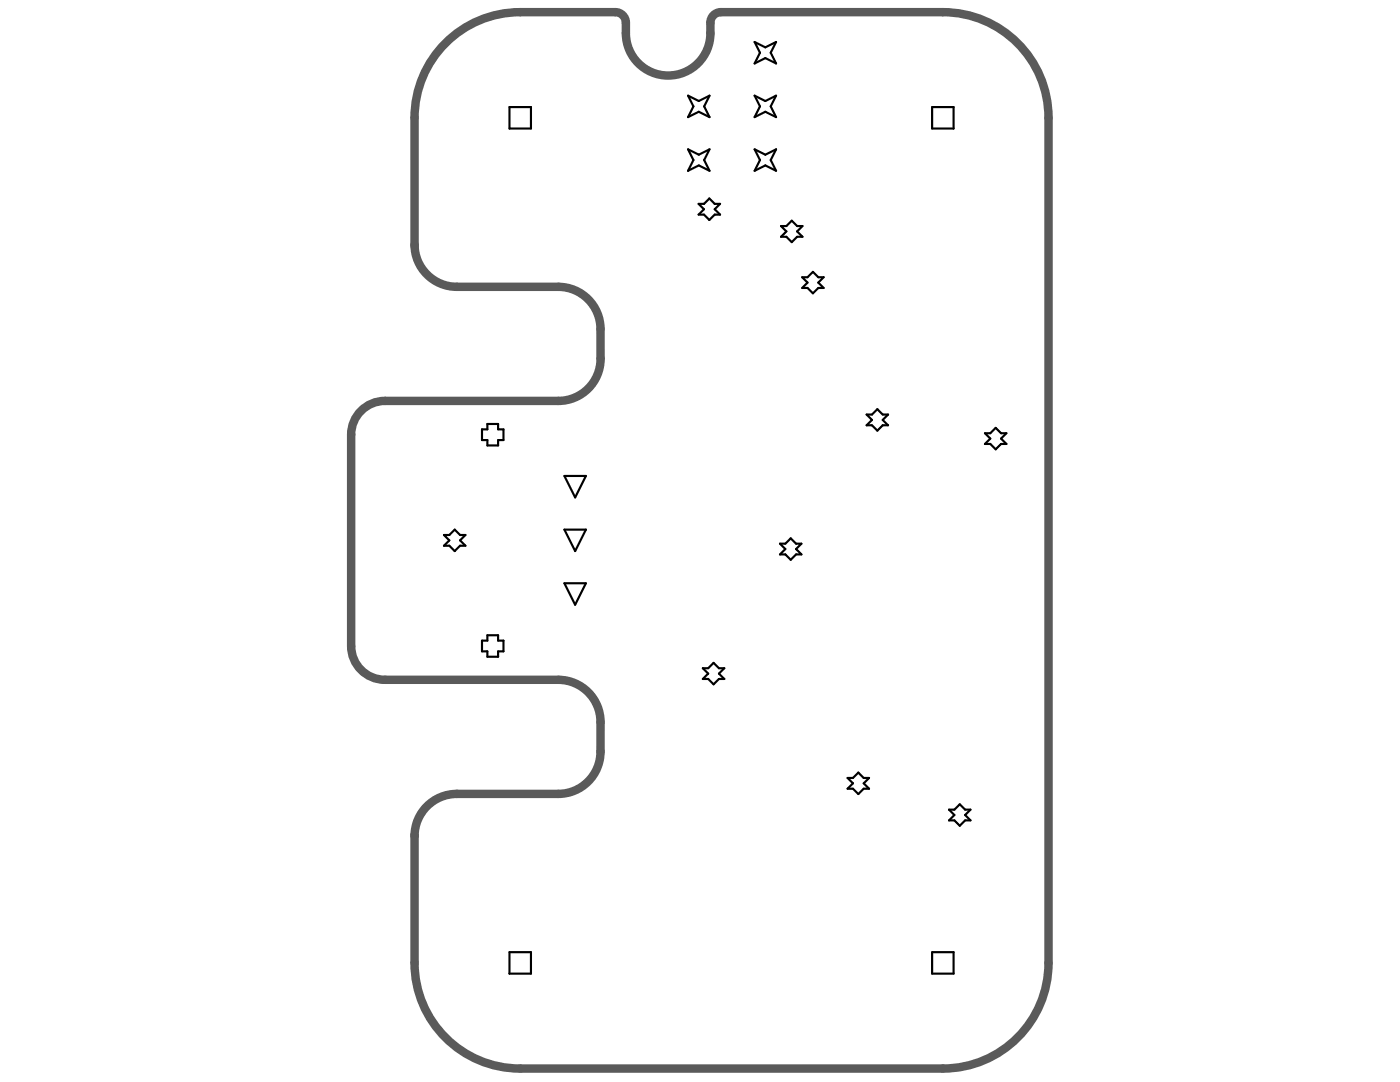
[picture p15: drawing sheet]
<svg xmlns="http://www.w3.org/2000/svg" width="279mm" height="216mm" viewBox="0 0 279 216" stroke-linecap="round" stroke-linejoin="round" font-family="sans-serif">
<path d="M124.9 4.5a2.11 2.11 0 0 0-2.1-2.1h-19a21.1 21.1 0 0 0-21.1 21.1v25.6M124.9 4.5a10.6 10.6 0 0 0 1.2 6.4 8.4 8.4 0 0 0 9.4 3.9 8.4 8.4 0 0 0 6.3-8.2v-2.1a2.11 2.11 0 0 1 2.1-2.1h44.3a21.1 21.1 0 0 1 21.1 21.1v168.6a21.1 21.1 0 0 1-21.1 21.1h-84.4a21.1 21.1 0 0 1-21.1-21.1v-25.5M82.7 48.8a8.4 8.4 0 0 0 8.5 8.4h20.2a8.4 8.4 0 0 1 8.4 8.5l.1 5.9a8.4 8.4 0 0 1-8.5 8.4h-34.6a6.7 6.7 0 0 0-6.7 6.7v42.2a6.7 6.7 0 0 0 6.7 6.7h34.6a8.4 8.4 0 0 1 8.4 8.5v5.9a8.4 8.4 0 0 1-8.4 8.4h-20.2a8.4 8.4 0 0 0-8.5 8.4" fill="none" stroke="#5a5a5a" stroke-width="1.7"/>
<g fill="none" stroke="#000" stroke-width=".43">
<path d="M137.3 19.1l2.2 1.1 2.1-1.1-1.1 2.1 1.1 2.2-2.1-1.1-2.2 1.1 1.1-2.2zM150.6 8.4l2.1 1.1 2.2-1.1-1.1 2.1 1.1 2.2-2.2-1.1-2.1 1.1 1.1-2.2zM150.6 19.1l2.1 1.1 2.2-1.1-1.1 2.1 1.1 2.2-2.2-1.1-2.1 1.1 1.1-2.2zM101.7 21.4h4.3v4.2h-4.3zM137.3 29.8l2.2 1.1 2.1-1.1-1.1 2.1 1.1 2.2-2.1-1.1-2.2 1.1 1.1-2.2zM150.6 29.8l2.1 1.1 2.2-1.1-1.1 2.1 1.1 2.2-2.2-1.1-2.1 1.1 1.1-2.2zM186 21.4h4.3v4.2h-4.3zM139.4 40.7h1.1l1.1-1.1 1 1.1h1.1l-1.1 1.1 1.1 1h-1.1l-1 1.1-1.1-1.1h-1.1l1.1-1zM155.9 45.1h1l1.1-1.1 1.1 1.1h1.1l-1.1 1.1 1.1 1h-1.1l-1.1 1.1-1.1-1.1h-1l1-1zM160.1 55.3h1.1l1-1.1 1.1 1.1h1.1l-1.1 1.1 1.1 1.1h-1.1l-1.1 1-1-1h-1.1l1.1-1.1zM96.2 85.7h1.1v-1.1h2.1v1.1h1.1v2.1h-1.1v1.1h-2.1v-1.1h-1.1zM112.6 95h4.3l-2.1 4.3z"/>
<path d="M173 82.7h1l1.1-1.1 1.1 1.1h1l-1 1.1 1 1.1h-1l-1.1 1-1.1-1h-1l1-1.1zM196.6 86.4h1l1.1-1 1.1 1h1.1l-1.1 1.1 1.1 1.1h-1.1l-1.1 1.1-1.1-1.1h-1l1-1.1zM88.6 106.8h1.1l1-1.1 1.1 1.1h1.1l-1.1 1 1.1 1.1h-1.1l-1.1 1.1-1-1.1h-1.1l1.1-1.1zM112.6 105.7h4.3l-2.1 4.3zM112.6 116.4h4.3l-2.1 4.3zM155.7 108.5h1l1.1-1.1 1.1 1.1h1l-1 1.1 1 1h-1l-1.1 1.1-1.1-1.1h-1l1-1zM96.2 127.8h1.1v-1h2.1v1h1.1v2.2h-1.1v1h-2.1v-1h-1.1zM140.3 133.3h1l1.1-1 1.1 1h1.1l-1.1 1.1 1.1 1.1h-1.1l-1.1 1.1-1.1-1.1h-1l1-1.1zM169.2 155.2h1l1.1-1 1.1 1h1l-1 1.1 1 1.1h-1l-1.1 1-1.1-1h-1l1-1.1zM189.4 161.6h1.1l1-1.1 1.1 1.1h1.1l-1.1 1 1.1 1.1h-1.1l-1.1 1.1-1-1.1h-1.1l1.1-1.1zM101.7 190h4.3v4.3h-4.3zM186 190h4.3v4.3h-4.3z"/>
</g>
</svg>
